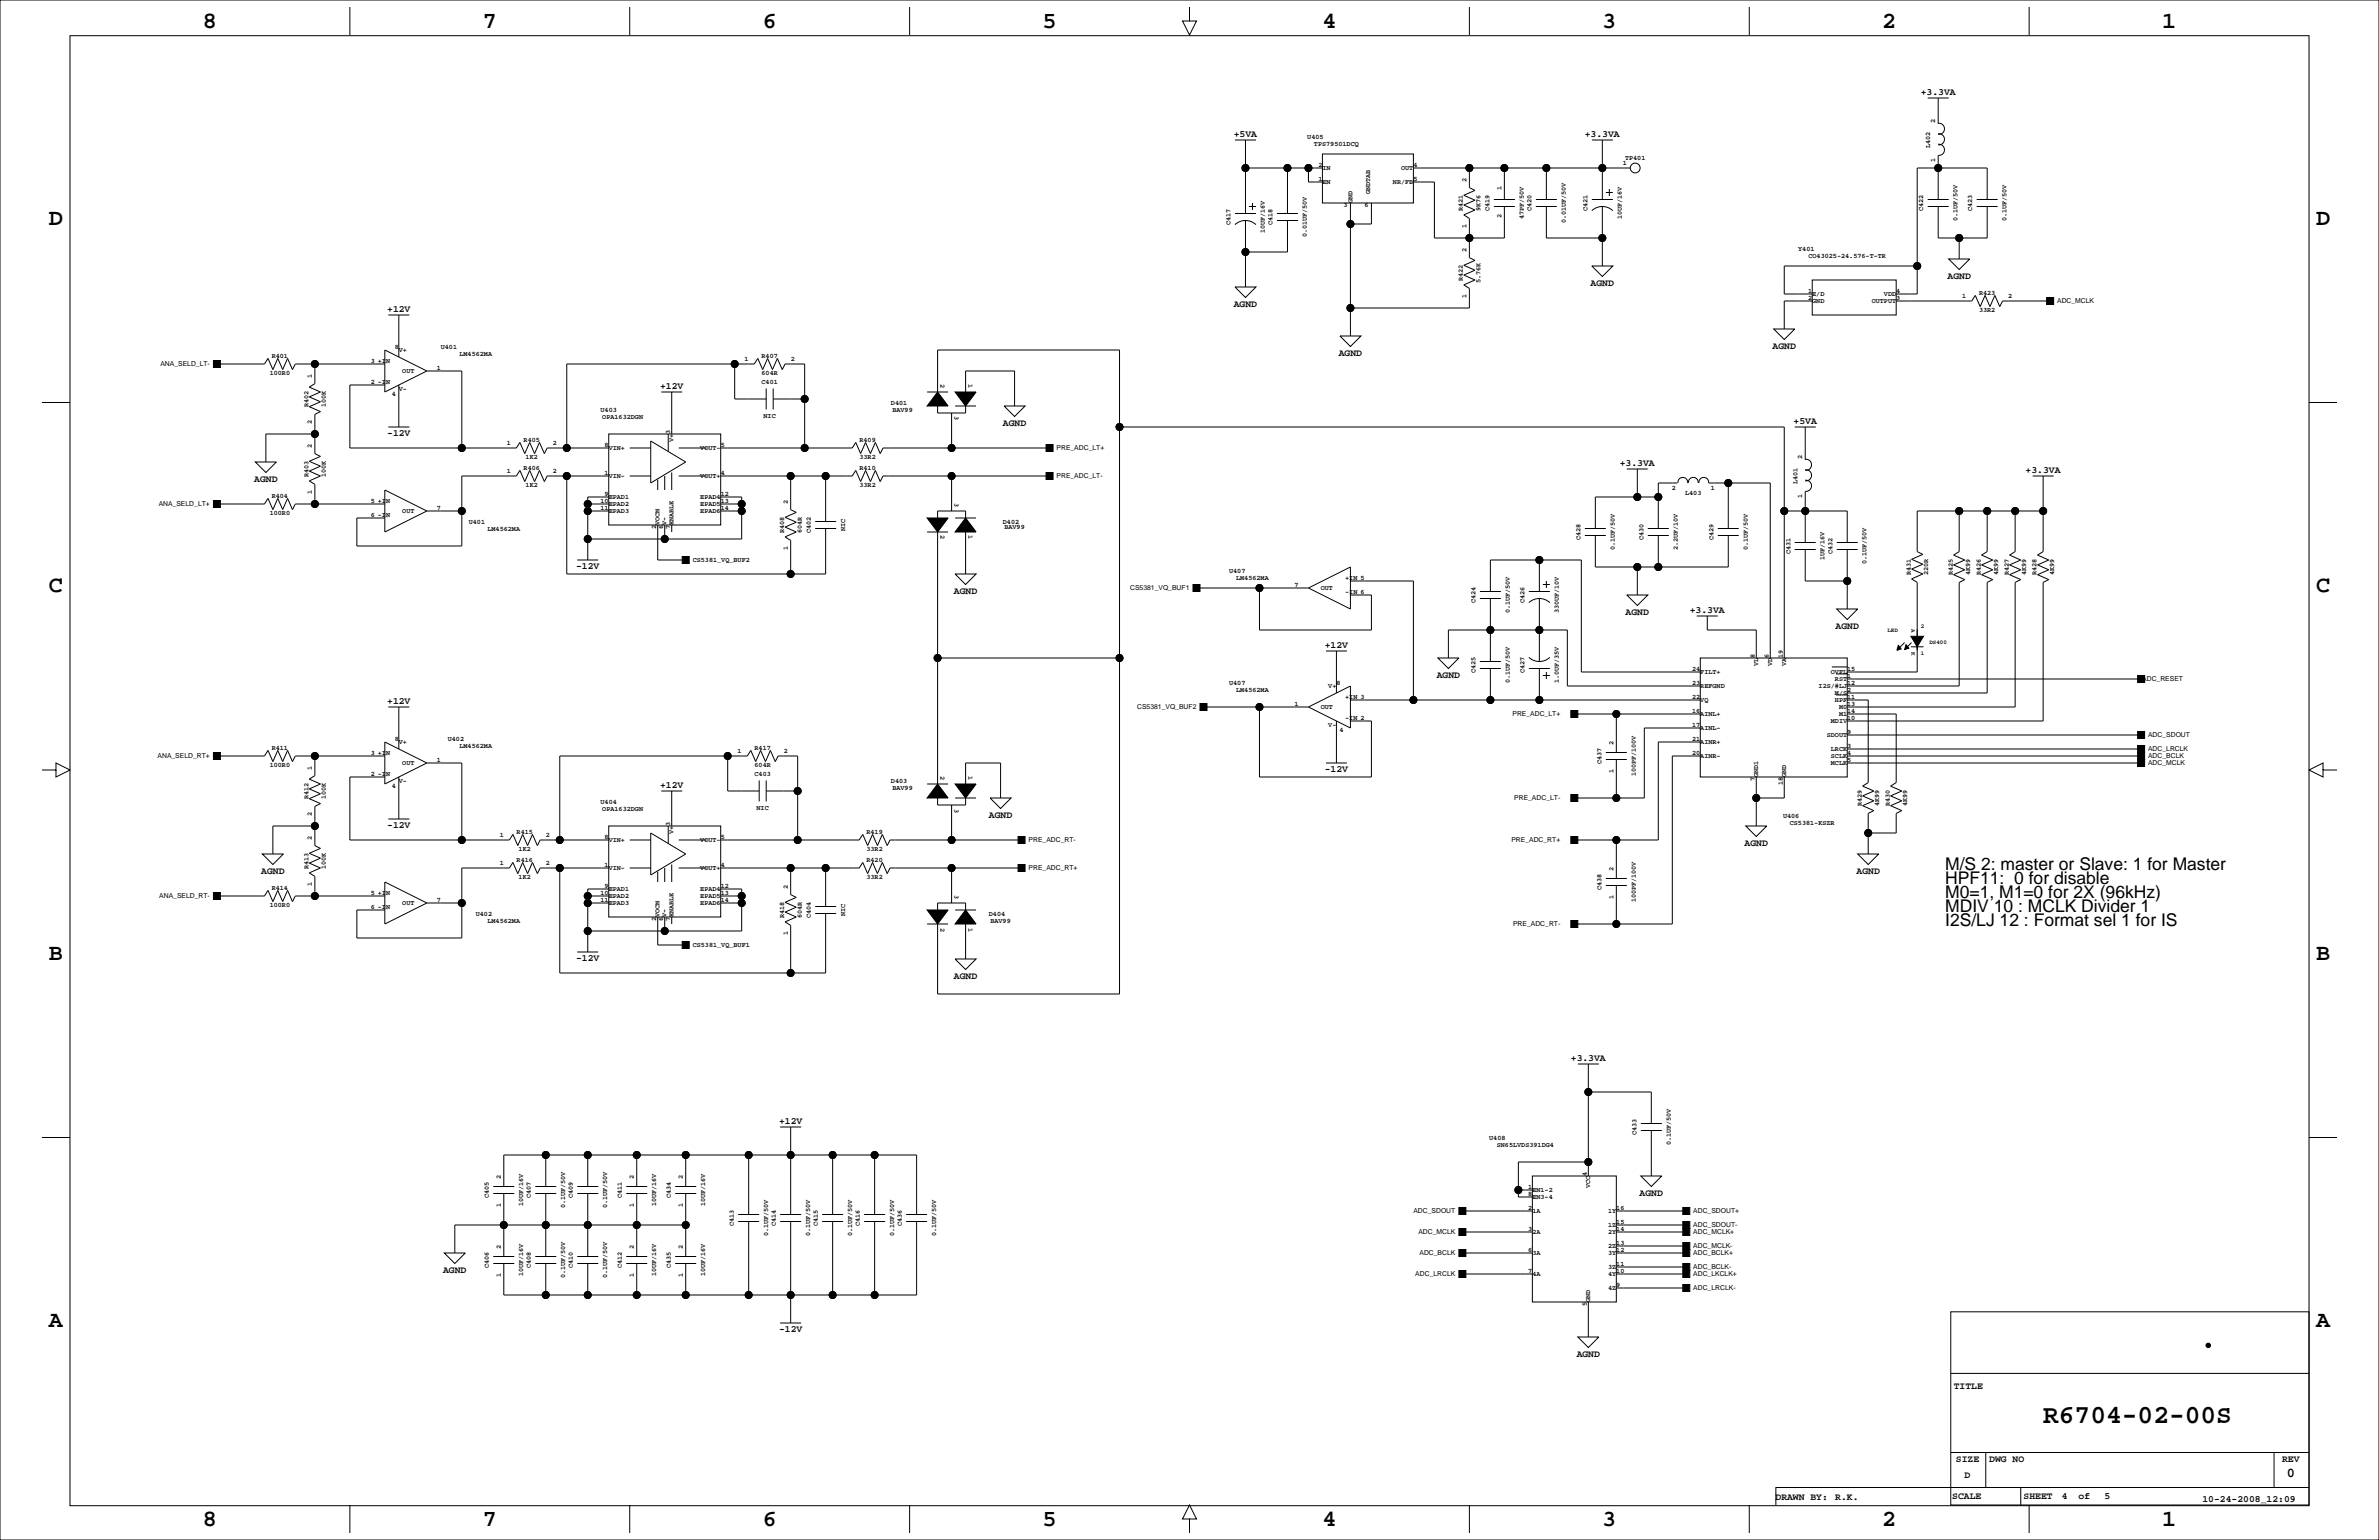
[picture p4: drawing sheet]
<svg xmlns="http://www.w3.org/2000/svg" width="864mm" height="559mm" viewBox="0 0 864 559" stroke-linecap="round" stroke-linejoin="round" font-family="sans-serif">
<defs><g id="words">
<text font-size="9.5" x="741.7" y="516.5">R6704-02-00S</text>
<g font-size="8.5">
<text x="73.7" y="10">8</text>
<text x="175.3" y="10">7</text>
<text x="276.9" y="10">6</text>
<text x="378.5" y="10">5</text>
<text x="480.1" y="10">4</text>
<text x="581.7" y="10">3</text>
<text x="683.3" y="10">2</text>
<text x="784.9" y="10">1</text>
<text x="17.8" y="81.6">D</text>
<text x="840.7" y="81.6">D</text>
<text x="17.8" y="215">C</text>
<text x="840.7" y="215">C</text>
<text x="17.8" y="348.3">B</text>
<text x="840.7" y="348.3">B</text>
<text x="17.8" y="481.7">A</text>
<text x="840.7" y="481.7">A</text>
<text x="73.7" y="553.8">8</text>
<text x="175.3" y="553.8">7</text>
<text x="276.9" y="553.8">6</text>
<text x="378.5" y="553.8">5</text>
<text x="480.1" y="553.8">4</text>
<text x="581.7" y="553.8">3</text>
<text x="683.3" y="553.8">2</text>
<text x="784.9" y="553.8">1</text>
</g>
<g font-size="6.3">
<text x="706.1" y="315.6">M/S 2: master or Slave: 1 for Master</text>
<text x="706.1" y="320.7">HPF11: 0 for disable</text>
<text x="706.1" y="325.8">M0=1, M1=0 for 2X (96kHz)</text>
<text x="706.1" y="335.9">I2S/LJ 12 : Format sel 1 for IS</text>
<text x="706.1" y="330.8">MDIV 10 : MCLK Divider 1</text>
</g>
<text font-size="4.9" x="830.1" y="536.1">0</text>
<g font-size="3.5">
<text x="697.2" y="34.5">+3.3VA</text>
<text x="447.9" y="49.8">+5VA</text>
<text x="575.3" y="49.8">+3.3VA</text>
<text x="707" y="101.1">AGND</text>
<text x="577.4" y="103.6">AGND</text>
<text x="140.5" y="113.3">+12V</text>
<text x="447.9" y="111.2">AGND</text>
<text x="486" y="129">AGND</text>
<text x="643.5" y="126.5">AGND</text>
<text x="239.6" y="141.2">+12V</text>
<text x="364.1" y="154.4">AGND</text>
<text x="651.1" y="153.9">+5VA</text>
<text x="140.5" y="158.2">-12V</text>
<text x="588" y="169.1">+3.3VA</text>
<text x="735.3" y="171.7">+3.3VA</text>
<text x="92.3" y="174.7">AGND</text>
<text x="209.1" y="206.5">-12V</text>
<text x="346.3" y="215.4">AGND</text>
<text x="590.1" y="223">AGND</text>
<text x="613.4" y="222.5">+3.3VA</text>
<text x="666.3" y="228.1">AGND</text>
<text x="480.9" y="235.2">+12V</text>
<text x="521.5" y="245.8">AGND</text>
<text x="140.5" y="255.5">+12V</text>
<text x="480.9" y="280.1">-12V</text>
<text x="239.6" y="286">+12V</text>
<text x="359" y="296.6">AGND</text>
<text x="140.5" y="300.5">-12V</text>
<text x="633.3" y="306.8">AGND</text>
<text x="94.8" y="317">AGND</text>
<text x="673.9" y="317">AGND</text>
<text x="209.1" y="348.7">-12V</text>
<text x="346.3" y="355.1">AGND</text>
<text x="570.2" y="385">+3.3VA</text>
<text x="282.8" y="407.9">+12V</text>
<text x="595.2" y="433.8">AGND</text>
<text x="160.9" y="461.7">AGND</text>
<text x="282.8" y="483.3">-12V</text>
<text x="572.3" y="492.2">AGND</text>
<text x="709.2" y="504.2">TITLE</text>
<text x="710" y="530.6">SIZE</text>
<text x="722.1" y="530.6">DWG NO</text>
<text x="828.4" y="530.6">REV</text>
<text x="713.2" y="536.2">D</text>
<text x="644.5" y="544.3">DRAWN BY:</text>
<text x="666.2" y="544.4">R.K.</text>
<text x="708.7" y="544">SCALE</text>
<text x="734.6" y="544">SHEET</text>
<text x="748.5" y="544">4</text>
<text x="754.5" y="544">of</text>
<text x="764" y="544">5</text>
<text x="799.5" y="544.9">10-24-2008_12:09</text>
</g>
<g font-size="2.5">
<text x="702.5" y="44.5" transform="rotate(-90 702.5 44.5)">2</text>
<text x="474.6" y="50.3">U405</text>
<text x="477" y="52.8">TPS79501DCQ</text>
<text x="700.7" y="53.8" transform="rotate(-90 700.7 53.8)">L402</text>
<text x="589.1" y="59.9">1</text>
<text x="589.9" y="58.1">TP401</text>
<text x="702.5" y="58.6" transform="rotate(-90 702.5 58.6)">1</text>
<text x="478.6" y="65.5">1</text>
<text x="478.6" y="60.5">2</text>
<text x="480.1" y="61.7">IN</text>
<text x="508.6" y="61.7">OUT</text>
<text x="513.1" y="65.5">5</text>
<text x="513.1" y="60.5">4</text>
<text x="480.1" y="66.7">EN</text>
<text x="497.3" y="70.5" transform="rotate(-90 497.3 70.5)">GNDTAB</text>
<text x="505.7" y="66.7">NR/FB</text>
<text x="532.3" y="66" transform="rotate(-90 532.3 66)">2</text>
<text x="545" y="69.1" transform="rotate(-90 545 69.1)">1</text>
<text x="487.7" y="75.3">3</text>
<text x="490.9" y="73.7" transform="rotate(-90 490.9 73.7)">GND</text>
<text x="495.3" y="75.3">6</text>
<text x="531" y="76.6" transform="rotate(-90 531 76.6)">R421</text>
<text x="537.4" y="76.6" transform="rotate(-90 537.4 76.6)">9K76</text>
<text x="540.7" y="76.6" transform="rotate(-90 540.7 76.6)">C419</text>
<text x="555.9" y="76.6" transform="rotate(-90 555.9 76.6)">C420</text>
<text x="576.3" y="76.6" transform="rotate(-90 576.3 76.6)">C421</text>
<text x="698.2" y="76.6" transform="rotate(-90 698.2 76.6)">C422</text>
<text x="716" y="76.6" transform="rotate(-90 716 76.6)">C423</text>
<text x="446.7" y="81.7" transform="rotate(-90 446.7 81.7)">C417</text>
<text x="462" y="81.7" transform="rotate(-90 462 81.7)">C418</text>
<text x="532.3" y="82.8" transform="rotate(-90 532.3 82.8)">1</text>
<text x="545" y="79.2" transform="rotate(-90 545 79.2)">2</text>
<text x="553.1" y="79.6" transform="rotate(-90 553.1 79.6)">47PF/50V</text>
<text x="568.4" y="81.1" transform="rotate(-90 568.4 81.1)">0.01UF/50V</text>
<text x="588.7" y="79.6" transform="rotate(-90 588.7 79.6)">10UF/16V</text>
<text x="710.6" y="80.3" transform="rotate(-90 710.6 80.3)">0.1UF/50V</text>
<text x="728.4" y="80.3" transform="rotate(-90 728.4 80.3)">0.1UF/50V</text>
<text x="459.2" y="84.7" transform="rotate(-90 459.2 84.7)">10UF/16V</text>
<text x="474.4" y="86.1" transform="rotate(-90 474.4 86.1)">0.01UF/50V</text>
<text x="532.3" y="91.4" transform="rotate(-90 532.3 91.4)">2</text>
<text x="652.8" y="90.9">Y401</text>
<text x="656.5" y="93.5">CO43025-24.576-T-TR</text>
<text x="531" y="102" transform="rotate(-90 531 102)">R422</text>
<text x="537.4" y="102.8" transform="rotate(-90 537.4 102.8)">5.76K</text>
<text x="656.4" y="106.2">1</text>
<text x="657.9" y="107.4">E/D</text>
<text x="683.9" y="107.4">VDD</text>
<text x="688.3" y="106.2">4</text>
<text x="718.4" y="106.9">R423</text>
<text x="532.3" y="108.2" transform="rotate(-90 532.3 108.2)">1</text>
<text x="656.4" y="108.7">2</text>
<text x="657.9" y="109.9">GND</text>
<text x="679.5" y="109.9">OUTPUT</text>
<text x="688.3" y="108.7">3</text>
<text x="712.3" y="108.1">1</text>
<text x="718.4" y="113.2">33R2</text>
<text x="729" y="108.1">2</text>
<text x="746.8" y="110.1">ADC_MCLK</text>
<text x="98.6" y="129.7">R401</text>
<text x="134.6" y="131.6">3 +IN</text>
<text x="143.3" y="126.5">8</text>
<text x="144.8" y="127.8">V+</text>
<text x="160" y="126.5">U401</text>
<text x="166.8" y="129">LM4562MA</text>
<text x="270.3" y="131">1</text>
<text x="276.4" y="129.7">R407</text>
<text x="287" y="131">2</text>
<text x="58.2" y="133">ANA_SELD_LT-</text>
<text x="97.9" y="136.1">100R0</text>
<text x="113.2" y="137.2" transform="rotate(-90 113.2 137.2)">1</text>
<text x="146" y="135.4">OUT</text>
<text x="158.5" y="134.1">1</text>
<text x="276.4" y="136.1">604R</text>
<text x="134.6" y="139.2">2 -IN</text>
<text x="142.2" y="143.9">4</text>
<text x="144.8" y="141.7">V-</text>
<text x="276.4" y="139.4">C401</text>
<text x="341.4" y="139.5" transform="rotate(90 341.4 139.5)">2</text>
<text x="351.6" y="139.5" transform="rotate(90 351.6 139.5)">1</text>
<text x="111.9" y="147.7" transform="rotate(-90 111.9 147.7)">R402</text>
<text x="118.3" y="147.7" transform="rotate(-90 118.3 147.7)">100K</text>
<text x="218" y="149.4">U403</text>
<text x="323.4" y="147">D401</text>
<text x="324" y="149.4">BAV99</text>
<text x="113.2" y="153.9" transform="rotate(-90 113.2 153.9)">2</text>
<text x="218.7" y="151.9">OPA1632DGN</text>
<text x="277.2" y="151.8">NIC</text>
<text x="346.5" y="151.1" transform="rotate(90 346.5 151.1)">3</text>
<text x="183.9" y="161.5">1</text>
<text x="190.1" y="160.2">R405</text>
<text x="200.7" y="161.5">2</text>
<text x="243.3" y="157.5" transform="rotate(-90 243.3 157.5)">3</text>
<text x="244.5" y="160.4" transform="rotate(-90 244.5 160.4)">V+</text>
<text x="312" y="160.2">R409</text>
<text x="113.2" y="162.6" transform="rotate(-90 113.2 162.6)">2</text>
<text x="190.8" y="166.6">1K2</text>
<text x="219.5" y="162.1">8</text>
<text x="221" y="163.3">VIN+</text>
<text x="254.2" y="163.3">VOUT-</text>
<text x="261.6" y="162.1">5</text>
<text x="312" y="166.6">33R2</text>
<text x="383.5" y="163.4">PRE_ADC_LT+</text>
<text x="654.2" y="166.4" transform="rotate(-90 654.2 166.4)">2</text>
<text x="111.9" y="173.1" transform="rotate(-90 111.9 173.1)">R403</text>
<text x="118.3" y="173.1" transform="rotate(-90 118.3 173.1)">100K</text>
<text x="183.9" y="171.6">1</text>
<text x="190.1" y="170.4">R406</text>
<text x="200.7" y="171.6">2</text>
<text x="219.5" y="172.2">1</text>
<text x="221" y="173.4">VIN-</text>
<text x="254.2" y="173.4">VOUT+</text>
<text x="261.6" y="172.2">4</text>
<text x="312" y="170.4">R410</text>
<text x="383.5" y="173.6">PRE_ADC_LT-</text>
<text x="113.2" y="179.3" transform="rotate(-90 113.2 179.3)">1</text>
<text x="190.8" y="176.7">1K2</text>
<text x="219.5" y="179.8">9</text>
<text x="261.6" y="179.8">12</text>
<text x="312" y="176.7">33R2</text>
<text x="606.8" y="177.7">2</text>
<text x="611.7" y="179.5">L403</text>
<text x="621" y="177.7">1</text>
<text x="652.5" y="175.7" transform="rotate(-90 652.5 175.7)">L401</text>
<text x="57.6" y="183.8">ANA_SELD_LT+</text>
<text x="98.6" y="180.5">R404</text>
<text x="134.6" y="182.4">5 +IN</text>
<text x="158.5" y="184.9">7</text>
<text x="218" y="184.9">11</text>
<text x="218" y="182.4">10</text>
<text x="221" y="183.6">EPAD2</text>
<text x="221" y="181">EPAD1</text>
<text x="254.2" y="183.6">EPAD5</text>
<text x="254.2" y="181">EPAD4</text>
<text x="261.6" y="184.9">14</text>
<text x="261.6" y="182.4">13</text>
<text x="285.9" y="182.9" transform="rotate(-90 285.9 182.9)">2</text>
<text x="346.5" y="182.7" transform="rotate(90 346.5 182.7)">3</text>
<text x="654.2" y="180.6" transform="rotate(-90 654.2 180.6)">1</text>
<text x="97.9" y="186.9">100R0</text>
<text x="134.6" y="187.5">6 -IN</text>
<text x="146" y="186.2">OUT</text>
<text x="170.2" y="190">U401</text>
<text x="221" y="186.1">EPAD3</text>
<text x="238.3" y="192" transform="rotate(-90 238.3 192)">2</text>
<text x="239.5" y="190.5" transform="rotate(-90 239.5 190.5)">VOCM</text>
<text x="240.8" y="192" transform="rotate(-90 240.8 192)">6</text>
<text x="242" y="190.5" transform="rotate(-90 242 190.5)">V-</text>
<text x="243.3" y="192" transform="rotate(-90 243.3 192)">7</text>
<text x="244.5" y="190.5" transform="rotate(-90 244.5 190.5)">ENABLE</text>
<text x="254.2" y="186.1">EPAD6</text>
<text x="364.1" y="190.2">D402</text>
<text x="177" y="192.5">LM4562MA</text>
<text x="284.7" y="193.5" transform="rotate(-90 284.7 193.5)">R408</text>
<text x="291" y="193.5" transform="rotate(-90 291 193.5)">604R</text>
<text x="294.3" y="193.5" transform="rotate(-90 294.3 193.5)">C402</text>
<text x="306.8" y="192.7" transform="rotate(-90 306.8 192.7)">NIC</text>
<text x="341.4" y="194.3" transform="rotate(90 341.4 194.3)">2</text>
<text x="351.6" y="194.3" transform="rotate(90 351.6 194.3)">1</text>
<text x="364.6" y="192.1">BAV99</text>
<text x="573.7" y="196" transform="rotate(-90 573.7 196)">C428</text>
<text x="596.6" y="196" transform="rotate(-90 596.6 196)">C430</text>
<text x="622" y="196" transform="rotate(-90 622 196)">C429</text>
<text x="251.5" y="203.9">CS5381_VQ_BUF2</text>
<text x="285.9" y="199.6" transform="rotate(-90 285.9 199.6)">1</text>
<text x="586.2" y="199.7" transform="rotate(-90 586.2 199.7)">0.1UF/50V</text>
<text x="609" y="199.7" transform="rotate(-90 609 199.7)">2.2UF/10V</text>
<text x="634.4" y="199.7" transform="rotate(-90 634.4 199.7)">0.1UF/50V</text>
<text x="649.9" y="201.1" transform="rotate(-90 649.9 201.1)">C431</text>
<text x="662.4" y="203.3" transform="rotate(-90 662.4 203.3)">1UF/16V</text>
<text x="665.2" y="201.1" transform="rotate(-90 665.2 201.1)">C432</text>
<text x="446.2" y="207.8">U407</text>
<text x="677.6" y="204.8" transform="rotate(-90 677.6 204.8)">0.1UF/50V</text>
<text x="693.6" y="208.7" transform="rotate(-90 693.6 208.7)">R431</text>
<text x="700" y="208.7" transform="rotate(-90 700 208.7)">220R</text>
<text x="708.8" y="208.7" transform="rotate(-90 708.8 208.7)">R425</text>
<text x="715.2" y="208.7" transform="rotate(-90 715.2 208.7)">4K99</text>
<text x="719" y="208.7" transform="rotate(-90 719 208.7)">R426</text>
<text x="725.4" y="208.7" transform="rotate(-90 725.4 208.7)">4K99</text>
<text x="729.2" y="208.7" transform="rotate(-90 729.2 208.7)">R427</text>
<text x="735.5" y="208.7" transform="rotate(-90 735.5 208.7)">4K99</text>
<text x="739.3" y="208.7" transform="rotate(-90 739.3 208.7)">R428</text>
<text x="745.7" y="208.7" transform="rotate(-90 745.7 208.7)">4K99</text>
<text x="410.3" y="214.2">CS5381_VQ_BUF1</text>
<text x="448.7" y="210.3">LM4562MA</text>
<text x="469.9" y="212.9">7</text>
<text x="479.4" y="214.1">OUT</text>
<text x="488.3" y="210.3">+IN 5</text>
<text x="488.3" y="215.4">-IN 6</text>
<text x="535.6" y="218.9" transform="rotate(-90 535.6 218.9)">C424</text>
<text x="553.4" y="218.9" transform="rotate(-90 553.4 218.9)">C426</text>
<text x="548.1" y="222.6" transform="rotate(-90 548.1 222.6)">0.1UF/50V</text>
<text x="565.8" y="222.6" transform="rotate(-90 565.8 222.6)">330UF/10V</text>
<text x="637" y="238.8" transform="rotate(-90 637 238.8)">8</text>
<text x="642.1" y="238.8" transform="rotate(-90 642.1 238.8)">6</text>
<text x="647.2" y="238.8" transform="rotate(-90 647.2 238.8)">19</text>
<text x="535.6" y="244.3" transform="rotate(-90 535.6 244.3)">C425</text>
<text x="553.4" y="244.3" transform="rotate(-90 553.4 244.3)">C427</text>
<text x="614.3" y="243.3">24</text>
<text x="617.2" y="244.5">FILT+</text>
<text x="638.2" y="241.7" transform="rotate(-90 638.2 241.7)">VL</text>
<text x="643.3" y="241.7" transform="rotate(-90 643.3 241.7)">VD</text>
<text x="648.4" y="241.7" transform="rotate(-90 648.4 241.7)">VA</text>
<text x="664.6" y="244.5">OVFL</text>
<text x="670.6" y="245.9">1</text>
<text x="670.6" y="243.3">15</text>
<text x="446.2" y="248.4">U407</text>
<text x="448.7" y="251">LM4562MA</text>
<text x="482.2" y="249.7">V+</text>
<text x="485.1" y="248.4">8</text>
<text x="548.1" y="248" transform="rotate(-90 548.1 248)">0.1UF/50V</text>
<text x="565.8" y="248" transform="rotate(-90 565.8 248)">1.0UF/35V</text>
<text x="614.3" y="248.4">23</text>
<text x="617.2" y="249.6">REFGND</text>
<text x="660.2" y="249.6">I2S/#LJ</text>
<text x="666.1" y="247.1">RST</text>
<text x="670.6" y="251">2</text>
<text x="670.6" y="248.4">12</text>
<text x="777.7" y="247.3">ADC_RESET</text>
<text x="412.8" y="257.4">CS5381_VQ_BUF2</text>
<text x="469.9" y="256">1</text>
<text x="479.4" y="257.3">OUT</text>
<text x="488.3" y="253.5">+IN 3</text>
<text x="614.3" y="253.5">22</text>
<text x="617.2" y="254.7">VQ</text>
<text x="666.1" y="254.7">HPF</text>
<text x="666.1" y="252.2">M/S</text>
<text x="667.6" y="257.2">M0</text>
<text x="670.6" y="256">13</text>
<text x="670.6" y="253.5">11</text>
<text x="482.2" y="263.7">V-</text>
<text x="488.3" y="261.1">-IN 2</text>
<text x="549.1" y="260">PRE_ADC_LT+</text>
<text x="614.3" y="263.7">17</text>
<text x="614.3" y="258.6">16</text>
<text x="617.2" y="259.8">AINL+</text>
<text x="664.6" y="262.3">MDIV</text>
<text x="667.6" y="259.8">M1</text>
<text x="670.6" y="261.1">10</text>
<text x="670.6" y="258.6">14</text>
<text x="143.3" y="268.7">8</text>
<text x="162.6" y="268.7">U402</text>
<text x="486.2" y="265.8">4</text>
<text x="614.3" y="268.7">21</text>
<text x="617.2" y="269.9">AINR+</text>
<text x="617.2" y="264.9">AINL-</text>
<text x="663.2" y="267.4">SDOUT</text>
<text x="670.6" y="266.2">9</text>
<text x="779.8" y="267.6">ADC_SDOUT</text>
<text x="57.2" y="275.2">ANA_SELD_RT+</text>
<text x="98.6" y="272">R411</text>
<text x="134.6" y="273.8">3 +IN</text>
<text x="144.8" y="270">V+</text>
<text x="166.8" y="271.3">LM4562MA</text>
<text x="267.8" y="273.2">1</text>
<text x="273.9" y="272">R417</text>
<text x="284.5" y="273.2">2</text>
<text x="585.7" y="270.3" transform="rotate(-90 585.7 270.3)">2</text>
<text x="614.3" y="273.8">20</text>
<text x="617.2" y="275">AINR-</text>
<text x="664.6" y="275">SCLK</text>
<text x="664.6" y="272.5">LRCK</text>
<text x="670.6" y="273.8">4</text>
<text x="670.6" y="271.3">3</text>
<text x="779.8" y="272.7">ADC_LRCLK</text>
<text x="779.8" y="275.2">ADC_BCLK</text>
<text x="97.9" y="278.3">100R0</text>
<text x="113.2" y="279.4" transform="rotate(-90 113.2 279.4)">1</text>
<text x="134.6" y="281.4">2 -IN</text>
<text x="146" y="277.6">OUT</text>
<text x="158.5" y="276.4">1</text>
<text x="273.9" y="281.6">C403</text>
<text x="273.9" y="278.3">604R</text>
<text x="341.4" y="281.7" transform="rotate(90 341.4 281.7)">2</text>
<text x="351.6" y="281.7" transform="rotate(90 351.6 281.7)">1</text>
<text x="581.3" y="277.3" transform="rotate(-90 581.3 277.3)">C437</text>
<text x="585.7" y="280.4" transform="rotate(-90 585.7 280.4)">1</text>
<text x="593.8" y="281.7" transform="rotate(-90 593.8 281.7)">100PF/100V</text>
<text x="638.2" y="281.9" transform="rotate(-90 638.2 281.9)">GND1</text>
<text x="648.4" y="281.9" transform="rotate(-90 648.4 281.9)">GND</text>
<text x="664.6" y="277.6">MCLK</text>
<text x="670.6" y="276.4">5</text>
<text x="779.8" y="277.7">ADC_MCLK</text>
<text x="142.2" y="286.1">4</text>
<text x="144.8" y="284">V-</text>
<text x="323.4" y="284.2">D403</text>
<text x="324" y="286.5">BAV99</text>
<text x="637" y="283.4" transform="rotate(-90 637 283.4)">7</text>
<text x="647.2" y="284.9" transform="rotate(-90 647.2 284.9)">18</text>
<text x="111.9" y="290" transform="rotate(-90 111.9 290)">R412</text>
<text x="118.3" y="290" transform="rotate(-90 118.3 290)">100K</text>
<text x="218" y="291.6">U404</text>
<text x="346.5" y="293.4" transform="rotate(90 346.5 293.4)">3</text>
<text x="549.7" y="290.4">PRE_ADC_LT-</text>
<text x="675.8" y="292.5" transform="rotate(-90 675.8 292.5)">R429</text>
<text x="682.2" y="292.5" transform="rotate(-90 682.2 292.5)">4K99</text>
<text x="686" y="292.5" transform="rotate(-90 686 292.5)">R430</text>
<text x="692.3" y="292.5" transform="rotate(-90 692.3 292.5)">4K99</text>
<text x="113.2" y="296.1" transform="rotate(-90 113.2 296.1)">2</text>
<text x="218.7" y="294.1">OPA1632DGN</text>
<text x="243.3" y="299.7" transform="rotate(-90 243.3 299.7)">3</text>
<text x="274.6" y="294.1">NIC</text>
<text x="647.3" y="296.7">U406</text>
<text x="649.7" y="299.2">CS5381-KSZR</text>
<text x="113.2" y="304.8" transform="rotate(-90 113.2 304.8)">2</text>
<text x="181.4" y="303.7">1</text>
<text x="187.5" y="302.4">R415</text>
<text x="198.1" y="303.7">2</text>
<text x="219.5" y="304.3">8</text>
<text x="221" y="305.5">VIN+</text>
<text x="244.5" y="302.7" transform="rotate(-90 244.5 302.7)">V+</text>
<text x="254.2" y="305.5">VOUT-</text>
<text x="261.6" y="304.3">5</text>
<text x="314.5" y="302.4">R419</text>
<text x="373.4" y="305.7">PRE_ADC_RT-</text>
<text x="548.6" y="305.7">PRE_ADC_RT+</text>
<text x="188.3" y="308.8">1K2</text>
<text x="314.5" y="308.8">33R2</text>
<text x="111.9" y="315.4" transform="rotate(-90 111.9 315.4)">R413</text>
<text x="118.3" y="315.4" transform="rotate(-90 118.3 315.4)">100K</text>
<text x="181.4" y="313.9">1</text>
<text x="187.5" y="312.6">R416</text>
<text x="198.1" y="313.9">2</text>
<text x="219.5" y="314.5">1</text>
<text x="221" y="315.7">VIN-</text>
<text x="254.2" y="315.7">VOUT+</text>
<text x="261.6" y="314.5">4</text>
<text x="314.5" y="312.6">R420</text>
<text x="373.4" y="315.8">PRE_ADC_RT+</text>
<text x="585.7" y="316" transform="rotate(-90 585.7 316)">2</text>
<text x="98.6" y="322.8">R414</text>
<text x="113.2" y="321.5" transform="rotate(-90 113.2 321.5)">1</text>
<text x="188.3" y="319">1K2</text>
<text x="219.5" y="322.1">9</text>
<text x="221" y="323.3">EPAD1</text>
<text x="254.2" y="323.3">EPAD4</text>
<text x="261.6" y="322.1">12</text>
<text x="285.9" y="322.6" transform="rotate(-90 285.9 322.6)">2</text>
<text x="314.5" y="319">33R2</text>
<text x="581.3" y="323" transform="rotate(-90 581.3 323)">C438</text>
<text x="57.8" y="326">ANA_SELD_RT-</text>
<text x="97.9" y="329.1">100R0</text>
<text x="134.6" y="324.6">5 +IN</text>
<text x="134.6" y="329.7">6 -IN</text>
<text x="146" y="328.4">OUT</text>
<text x="158.5" y="327.2">7</text>
<text x="218" y="327.2">11</text>
<text x="218" y="324.6">10</text>
<text x="221" y="328.4">EPAD3</text>
<text x="221" y="325.8">EPAD2</text>
<text x="254.2" y="328.4">EPAD6</text>
<text x="254.2" y="325.8">EPAD5</text>
<text x="261.6" y="327.2">14</text>
<text x="261.6" y="324.6">13</text>
<text x="346.5" y="324.9" transform="rotate(90 346.5 324.9)">3</text>
<text x="585.7" y="326.1" transform="rotate(-90 585.7 326.1)">1</text>
<text x="593.8" y="327.4" transform="rotate(-90 593.8 327.4)">100PF/100V</text>
<text x="172.7" y="332.2">U402</text>
<text x="177" y="334.8">LM4562MA</text>
<text x="238.3" y="334.2" transform="rotate(-90 238.3 334.2)">2</text>
<text x="239.5" y="332.7" transform="rotate(-90 239.5 332.7)">VOCM</text>
<text x="240.8" y="334.2" transform="rotate(-90 240.8 334.2)">6</text>
<text x="242" y="332.7" transform="rotate(-90 242 332.7)">V-</text>
<text x="243.3" y="334.2" transform="rotate(-90 243.3 334.2)">7</text>
<text x="244.5" y="332.7" transform="rotate(-90 244.5 332.7)">ENABLE</text>
<text x="284.7" y="333.2" transform="rotate(-90 284.7 333.2)">R418</text>
<text x="291" y="333.2" transform="rotate(-90 291 333.2)">604R</text>
<text x="294.3" y="333.2" transform="rotate(-90 294.3 333.2)">C404</text>
<text x="306.8" y="332.4" transform="rotate(-90 306.8 332.4)">NIC</text>
<text x="359" y="332.4">D404</text>
<text x="359.5" y="334.8">BAV99</text>
<text x="285.9" y="339.3" transform="rotate(-90 285.9 339.3)">1</text>
<text x="341.4" y="336.5" transform="rotate(90 341.4 336.5)">2</text>
<text x="351.6" y="336.5" transform="rotate(90 351.6 336.5)">1</text>
<text x="549.3" y="336.2">PRE_ADC_RT-</text>
<text x="251.5" y="343.6">CS5381_VQ_BUF1</text>
<text x="540.6" y="413.5">U408</text>
<text x="594" y="411.9" transform="rotate(-90 594 411.9)">C433</text>
<text x="543.3" y="416.1">SN65LVDS391DG4</text>
<text x="606.5" y="415.6" transform="rotate(-90 606.5 415.6)">0.1UF/50V</text>
<text x="181.8" y="427.7" transform="rotate(-90 181.8 427.7)">2</text>
<text x="230.1" y="427.7" transform="rotate(-90 230.1 427.7)">2</text>
<text x="247.8" y="427.7" transform="rotate(-90 247.8 427.7)">2</text>
<text x="554.8" y="431.3">1</text>
<text x="576.1" y="426.7" transform="rotate(-90 576.1 426.7)">4</text>
<text x="577.3" y="431.2" transform="rotate(-90 577.3 431.2)">VCC</text>
<text x="177.5" y="434.8" transform="rotate(-90 177.5 434.8)">C405</text>
<text x="181.8" y="437.9" transform="rotate(-90 181.8 437.9)">1</text>
<text x="189.9" y="437.7" transform="rotate(-90 189.9 437.7)">10UF/16V</text>
<text x="192.7" y="434.8" transform="rotate(-90 192.7 434.8)">C407</text>
<text x="208" y="434.8" transform="rotate(-90 208 434.8)">C409</text>
<text x="225.7" y="434.8" transform="rotate(-90 225.7 434.8)">C411</text>
<text x="230.1" y="437.9" transform="rotate(-90 230.1 437.9)">1</text>
<text x="238.2" y="437.7" transform="rotate(-90 238.2 437.7)">10UF/16V</text>
<text x="243.5" y="434.8" transform="rotate(-90 243.5 434.8)">C434</text>
<text x="247.8" y="437.9" transform="rotate(-90 247.8 437.9)">1</text>
<text x="256" y="437.7" transform="rotate(-90 256 437.7)">10UF/16V</text>
<text x="554.8" y="433.8">8</text>
<text x="556.3" y="435">EN3-4</text>
<text x="556.3" y="432.5">EN1-2</text>
<text x="205.2" y="438.5" transform="rotate(-90 205.2 438.5)">0.1UF/50V</text>
<text x="220.4" y="438.5" transform="rotate(-90 220.4 438.5)">0.1UF/50V</text>
<text x="513.1" y="440.3">ADC_SDOUT</text>
<text x="554.8" y="438.9">2</text>
<text x="556.3" y="440.1">1A</text>
<text x="583.8" y="440.1">1Y</text>
<text x="586.7" y="444">15</text>
<text x="586.7" y="438.9">16</text>
<text x="614.7" y="440.3">ADC_SDOUT+</text>
<text x="266.4" y="444.9" transform="rotate(-90 266.4 444.9)">C413</text>
<text x="278.8" y="448.6" transform="rotate(-90 278.8 448.6)">0.1UF/50V</text>
<text x="281.6" y="444.9" transform="rotate(-90 281.6 444.9)">C414</text>
<text x="294.1" y="448.6" transform="rotate(-90 294.1 448.6)">0.1UF/50V</text>
<text x="296.9" y="444.9" transform="rotate(-90 296.9 444.9)">C415</text>
<text x="309.3" y="448.6" transform="rotate(-90 309.3 448.6)">0.1UF/50V</text>
<text x="312.1" y="444.9" transform="rotate(-90 312.1 444.9)">C416</text>
<text x="324.5" y="448.6" transform="rotate(-90 324.5 448.6)">0.1UF/50V</text>
<text x="327.3" y="444.9" transform="rotate(-90 327.3 444.9)">C436</text>
<text x="339.8" y="448.6" transform="rotate(-90 339.8 448.6)">0.1UF/50V</text>
<text x="514.9" y="447.9">ADC_MCLK</text>
<text x="554.8" y="446.5">3</text>
<text x="556.3" y="447.7">2A</text>
<text x="583.8" y="447.7">2Y</text>
<text x="583.8" y="445.2">1Z</text>
<text x="586.7" y="446.5">14</text>
<text x="614.7" y="447.9">ADC_MCLK+</text>
<text x="614.7" y="445.4">ADC_SDOUT-</text>
<text x="181.8" y="453.1" transform="rotate(-90 181.8 453.1)">2</text>
<text x="230.1" y="453.1" transform="rotate(-90 230.1 453.1)">2</text>
<text x="247.8" y="453.1" transform="rotate(-90 247.8 453.1)">2</text>
<text x="515.3" y="455.5">ADC_BCLK</text>
<text x="554.8" y="454.2">6</text>
<text x="556.3" y="455.4">3A</text>
<text x="583.8" y="455.4">3Y</text>
<text x="583.8" y="452.8">2Z</text>
<text x="586.7" y="454.2">12</text>
<text x="586.7" y="451.6">13</text>
<text x="614.7" y="455.5">ADC_BCLK+</text>
<text x="614.7" y="453">ADC_MCLK-</text>
<text x="177.5" y="460.2" transform="rotate(-90 177.5 460.2)">C406</text>
<text x="192.7" y="460.2" transform="rotate(-90 192.7 460.2)">C408</text>
<text x="208" y="460.2" transform="rotate(-90 208 460.2)">C410</text>
<text x="225.7" y="460.2" transform="rotate(-90 225.7 460.2)">C412</text>
<text x="243.5" y="460.2" transform="rotate(-90 243.5 460.2)">C435</text>
<text x="554.8" y="461.8">7</text>
<text x="583.8" y="460.4">3Z</text>
<text x="586.7" y="461.8">10</text>
<text x="586.7" y="459.2">11</text>
<text x="614.7" y="460.6">ADC_BCLK-</text>
<text x="181.8" y="463.3" transform="rotate(-90 181.8 463.3)">1</text>
<text x="189.9" y="463.1" transform="rotate(-90 189.9 463.1)">10UF/16V</text>
<text x="205.2" y="463.9" transform="rotate(-90 205.2 463.9)">0.1UF/50V</text>
<text x="220.4" y="463.9" transform="rotate(-90 220.4 463.9)">0.1UF/50V</text>
<text x="230.1" y="463.3" transform="rotate(-90 230.1 463.3)">1</text>
<text x="238.2" y="463.1" transform="rotate(-90 238.2 463.1)">10UF/16V</text>
<text x="247.8" y="463.3" transform="rotate(-90 247.8 463.3)">1</text>
<text x="256" y="463.1" transform="rotate(-90 256 463.1)">10UF/16V</text>
<text x="513.8" y="463.2">ADC_LRCLK</text>
<text x="556.3" y="463">4A</text>
<text x="583.8" y="463">4Y</text>
<text x="586.7" y="466.9">9</text>
<text x="614.7" y="463.2">ADC_LKCLK+</text>
<text x="576.1" y="473.9" transform="rotate(-90 576.1 473.9)">5</text>
<text x="577.3" y="472.4" transform="rotate(-90 577.3 472.4)">GND</text>
<text x="583.8" y="468.1">4Z</text>
<text x="614.7" y="468.2">ADC_LRCLK-</text>
</g>
<g font-size="2.1">
<text x="697.2" y="227.9">2</text>
<text x="685.2" y="229.4">LED</text>
<text x="693.8" y="228.3" transform="rotate(90 693.8 228.3)">A</text>
<text x="700.4" y="233.8">DS400</text>
<text x="693.8" y="236.5" transform="rotate(90 693.8 236.5)">K</text>
<text x="697.2" y="237.6">1</text>
</g>
</g></defs>
<g fill="none" stroke="#000" stroke-width=".36">
<path d="M0 0h863.6v558.8h-863.6zM25.4 13h812.8v533.4h-812.8zM127 2.5v10.2M228.6 2.5v10.2M330.2 2.5v10.2M431.8 2.5v5.1h2.5l-2.5 5.1-2.5-5.1h2.5M533.4 2.5v10.2M635 2.5v10.2M736.6 2.5v10.2M699.8 35.6h7.6M703.6 35.6v9.4M448.3 50.8h7.6"/>
<path d="M452.1 50.8v26.7M480.1 55.9h33v17.8h-33zM577.8 50.8h7.7M581.7 50.8v21.6M703.6 52.3a2.03 2.03 0 0 1 2.3 2 2.03 2.03 0 0 1-2.3 2.1v16M703.6 44.7a2.03 2.03 0 0 1 2.3 2 2.03 2.03 0 0 1-2.3 2.1M703.6 48.5a2.03 2.03 0 0 1 2.3 2 2.03 2.03 0 0 1-2.3 2.1M448.3 77.5h7.6M452.1 61h28M453.4 74.9h2.5M454.7 73.7v2.5M463.5 77.5h7.7"/>
<path d="M467.4 61v16.5M475 61v5h5.1M490.2 73.7v48.2M497.8 73.7v7.6h-7.6M513.1 61h78.7M513.1 66h7.6v20.4h25.4v-11.5M533.4 61v7.1l2 1-4 1.8 4 1.7-4 1.8 4 1.8-4 1.8 2 1.2v14.3l2 1-4 1.8 4 1.7-4 1.8 4 1.8-4 1.8 2 1.2v7.2h-43.2M542.3 72.4h7.6M542.3 74.9h7.6M546.1 61v11.4M557.5 72.4h7.6M557.5 74.9h7.6"/>
<path d="M561.3 74.9v11.5h20.4M561.3 61v11.4M577.8 76.4a5.6 5.6 0 0 1 7.7 0M577.8 72.4h7.7M581.7 74.9v21.6M582.9 69.9h2.6M584.2 68.6v2.5M593.1 62.2h.1M593.1 61h.1M594.4 63.5h.1M595.6 61h.1M596.9 61h.1"/>
<path d="M699.8 72.4h7.6M699.8 74.9h7.6M703.6 74.9v11.5h17.8v-11.5M717.5 72.4h7.7M717.5 74.9h7.7M721.4 72.4v-11.4h-25.4v45.7h-7.7M448.3 81.5a5.6 5.6 0 0 1 7.6 0M452.1 80v24.1M463.5 80h7.7M467.4 80v11.4h-15.3M577.8 96.5h7.7l-3.8 3.8zM696 96.5h-48.3v10.2h10.2"/>
<path d="M707.4 94h7.6l-3.8 3.8zM711.2 86.4v7.6M141 114.3h7.6M144.8 114.3v15.2M448.3 104.1h7.6l-3.8 3.8zM643.9 119.4h7.6l-3.8 3.8zM657.9 101.6h30.4v12.7h-30.4zM657.9 109.2h-10.2v10.2M688.3 109.2h27.5l1.2-2 1.8 4.1 1.8-4.1 1.8 4.1 1.8-4.1 1.7 4.1 1-2.1h17.3M78.7 132.1h17.3l1.3-2.1 1.8 4.1 1.7-4.1 1.8 4.1 1.8-4.1 1.8 4.1 1-2h32.5M114.3 132.1v7.1l-2 1.3 4 1.7-4 1.8 4 1.8-4 1.8 4 1.8-2 1v14.2l2 1-4 1.8 4 1.8-4 1.7 4 1.8-4 1.8 2 1.3v7.1M139.7 139.7h-12.7v22.9h60.5l1.2-2.1 1.8 4.1 1.8-4.1 1.8 4.1 1.7-4.1 1.8 4.1 1-2h22.4"/>
<path d="M139.7 127l15.2 7.6-15.2 7.6zM144.8 139.7v15.2M154.9 134.6h12.7v28M266.7 132.1v12.7h11.4M486.4 121.9h7.6l-3.8 3.8zM15.2 146.1h10.2M114.3 157.5h-17.8v10.1M141 154.9h7.6M221 157.5h40.6v33h-40.6zM240 142.2h7.6M242.6 157.5v6.3M243.8 142.2v15.3"/>
<path d="M278.1 141v7.6M280.7 144.8h11.4M280.7 141v7.6M336.5 142.2h7.7M340.4 147.3v2.6h10.1v-2.6M340.4 142.2v-15.2h66v233.7h-66v-25.4M345.4 149.9v12.7M346.7 147.3h7.6M350.5 142.2v-7.6h17.8v12.7M364.5 147.3h7.6l-3.8 3.8zM406.4 154.9h241.3v83.9M651.5 154.9h7.6"/>
<path d="M655.3 154.9v12M838.2 146.1h10.2M92.7 167.6h7.6l-3.8 3.8zM139.7 177.8l15.2 7.6-15.2 7.6zM205.7 172.7v35.6h94v-16.5M205.7 162.6v-30.5h68.1l1.3-2.1 1.8 4.1 1.7-4.1 1.8 4.1 1.8-4.1 1.8 4.1 1-2h7.1v30.5M221 172.7h-22.4l-1 2.1-1.8-4.1-1.7 4.1-1.8-4.1-1.8 4.1-1.8-4.1-1.2 2h-19.9v25.4h-38.1v-10.1h10.2M228.6 172.7h7.6M228.6 162.6h7.6M236.2 160l12.7 7.6-12.7 7.7zM238.8 174v3.8M241.3 172.7v5.1"/>
<path d="M243.8 171.4v6.4M246.4 172.7h10.1M246.4 162.6h10.1M261.6 172.7h47.8l1.2-2 1.8 4.1 1.8-4.1 1.8 4.1 1.8-4.1 1.7 4.1 1-2.1h60.5M261.6 162.6h47.8l1.2-2.1 1.8 4.1 1.8-4.1 1.8 4.1 1.8-4.1 1.7 4.1 1-2h60.5M287 172.7v12.2l2.1 1-4.1 1.8 4.1 1.8-4.1 1.8 4.1 1.7-4.1 1.8 2 1.3v12.2M299.7 172.7v16.5M345.4 172.7v12.7M590.5 170.2h7.7M594.4 170.2v10.1M608.8 175.3h-6.8v16.5M609.1 175.2a1.78 1.78 0 0 1 1.8-2 1.78 1.78 0 0 1 1.7 2.1"/>
<path d="M612.9 175.2a1.78 1.78 0 0 1 1.8-2 1.78 1.78 0 0 1 1.7 2.1M616.7 175.2a1.78 1.78 0 0 1 1.8-2 1.78 1.78 0 0 1 1.8 2.1h22.3v63.5M627.4 175.3v16.5M655.3 174.3a2.03 2.03 0 0 1 2.3 2 2.03 2.03 0 0 1-2.3 2v18.5M655.3 166.6a2.03 2.03 0 0 1 2.3 2 2.03 2.03 0 0 1-2.3 2.1M655.3 170.5a2.03 2.03 0 0 1 2.3 1.9 2.03 2.03 0 0 1-2.3 2.1M737.9 172.7h7.6M741.7 172.7v27.5l-2.1 1.2 4.1 1.8-4.1 1.8 4.1 1.8-4.1 1.7 4.1 1.8-2 1v50.3h-71.1M78.7 182.9h17.3l1.3-2.1 1.8 4.1 1.7-4.1 1.8 4.1 1.8-4.1 1.8 4.1 1-2h32.5M154.9 185.4h12.7M213.4 185.4h7.6M213.4 182.9h7.6"/>
<path d="M221 180.3h-7.6v22.9M238.8 190.5v12.7h10.1M241.3 190.5v5.1M243.8 190.5v2.5M261.6 185.4h7.6M261.6 180.3h7.6v15.3h-55.8M261.6 182.9h7.6M295.9 191.8h7.6M295.9 189.2h7.6M336.5 193h7.7M340.4 188v-2.6h10.1v2.6M340.4 193v91.5"/>
<path d="M346.7 188h7.6M350.5 193v15.3M575.3 191.8h7.6M575.3 194.3h7.6M579.1 194.3v11.4h48.3v-11.4M598.2 191.8h7.6M598.2 194.3h7.6M602 194.3v11.4M602 180.3h-22.9v11.5M623.6 191.8h7.6M623.6 194.3h7.6M647.7 185.4h22.9v11.4"/>
<path d="M651.5 196.8h7.6M651.5 199.4h7.6M655.3 199.4v11.4h15.3M666.7 196.8h7.7M666.7 199.4h7.7M670.6 199.4v21.6M711.2 185.4v14.8l-2 1.2 4 1.8-4 1.8 4 1.8-4 1.7 4 1.8-2 1v37.6h-40.6M721.4 185.4v14.8l-2.1 1.2 4.1 1.8-4.1 1.8 4.1 1.8-4.1 1.7 4.1 1.8-2 1v40.2h-50.8M731.5 185.4v14.8l-2 1.2 4.1 1.8-4.1 1.8 4.1 1.8-4.1 1.7 4.1 1.8-2.1 1v45.2h-60.9M741.7 185.4h-45.7v14.8l2 1-4.1 1.7 4.1 1.8-4.1 1.8 4.1 1.8-4.1 1.8 2.1 1.2v32.5h-25.4M209.5 203.2h7.7M346.7 208.3h7.6l-3.8 3.8z"/>
<path d="M434.3 213.4h40.7M457.2 213.4v15.2h40.6v-12.7h-7.6M475 213.4l15.2-7.7v15.3zM490.2 210.8h22.9v43.2M537.2 214.6h7.6M537.2 217.2h7.6M541 214.6v-11.4h33v40.6h43.2M541 217.2v22.8M555 218.7a5.6 5.6 0 0 1 7.6 0M555 214.6h7.6M558.8 203.2v11.4M558.8 217.2v22.8"/>
<path d="M560.1 212.1h2.5M561.3 210.8v2.6M590.5 215.9h7.7l-3.8 3.8zM594.4 205.7v10.2M340.4 238.8h66M481.3 236.2h7.6M485.1 236.2v15.3M522 238.8h7.6l-3.8 3.8zM525.8 238.8v-10.2h43.2v20.3h48.2M555 238.5a5.6 5.6 0 0 0 7.6 0M615.9 223.5h7.7M617.2 238.8h53.4v43.1h-53.4z"/>
<path d="M619.8 223.5v5.1h17.7v10.2M666.7 221h7.7l-3.8 3.8zM691.4 233.2l-2.6 2.5M693.7 234.7h4.5M693.9 233.2l-2.5 2.5M141 256.5h7.6M144.8 256.5v15.3M436.9 256.5h38.1M457.2 256.5v25.4h40.6v-20.3h-7.6M475 256.5l15.2-7.6v15.3zM490.2 254h127M537.2 240h7.6"/>
<path d="M537.2 242.6h7.6M541 242.6v11.4M555 242.6h7.6M558.8 242.6v11.4M560.1 245.1h2.5M561.3 243.8v2.6M571.5 259.1h45.7M586.7 259.1v13.9M665 242h5.6M666.5 252.2h4.2M666.5 244.5h4.2M670.6 259.1h17.7v24.9l-2 1.2 4.1 1.8-4.1 1.8 4.1 1.8-4.1 1.8 4.1 1.7-2.1 1v7.2h-10.1"/>
<path d="M670.6 254h7.6v30l-2.1 1.2 4.1 1.8-4.1 1.8 4.1 1.8-4.1 1.8 4.1 1.7-2 1v14.8M670.6 246.4h106.6M15.2 279.4h5.1v-2.5l5.1 2.5-5.1 2.5v-2.5M78.7 274.3h17.3l1.3-2 1.8 4.1 1.7-4.1 1.8 4.1 1.8-4.1 1.8 4.1 1-2.1h32.5M114.3 274.3v7.1l-2 1.3 4 1.8-4 1.8 4 1.7-4 1.8 4 1.8-2 1v14.2l2 1-4 1.8 4 1.8-4 1.8 4 1.8-4 1.7 2 1.3v7.1M139.7 269.2l15.2 7.7-15.2 7.6zM154.9 276.9h12.7v27.9M264.2 274.3v12.7h11.4M481.3 276.9h7.6M485.1 261.6v15.3M582.9 275.6h7.6M582.9 273h7.6"/>
<path d="M586.7 275.6v14M617.2 269.2h-15.2v35.6h-30.5M617.2 264.2h-20.3v25.4h-25.4M617.2 274.3h-10.1v61h-35.6M670.6 276.9h106.6M670.6 274.3h106.6M670.6 271.8h106.6M670.6 266.7h106.6M843.3 279.4v-2.5l-5.1 2.5 5.1 2.5v-2.5h5.1M114.3 299.7h-15.2v10.2M139.7 281.9h-12.7v22.9h57.9l1.3-2 1.8 4 1.7-4 1.8 4 1.8-4 1.8 4 1-2h24.9M141 297.2h7.6"/>
<path d="M144.8 281.9v15.3M221 299.7h40.6v33h-40.6zM240 287h7.6M242.6 299.7v6.4M243.8 287v12.7M275.6 283.2v7.6M278.1 287h11.5M278.1 283.2v7.6M336.5 284.5h7.7M340.4 289.6v2.5h10.1v-2.5M345.4 292.1v12.7M346.7 289.6h7.6"/>
<path d="M350.5 284.5v-7.6h12.7v12.7M359.4 289.6h7.6l-3.8 3.8zM633.7 299.7h7.6l-3.8 3.8zM637.5 281.9v17.8M647.7 281.9v7.7h-10.2M95.2 309.9h7.7l-3.8 3.8zM203.2 304.8v-30.5h68.1l1.2-2 1.8 4.1 1.8-4.1 1.8 4.1 1.8-4.1 1.7 4.1 1-2.1h7.2v30.5M203.2 315v38.1h96.5v-21.6M221 315h-24.9l-1 2-1.8-4.1-1.8 4.1-1.8-4.1-1.7 4.1-1.8-4.1-1.3 2.1h-17.3v25.4h-38.1v-10.2h10.2M228.6 315h7.6M228.6 304.8h7.6M236.2 302.3l12.7 7.6-12.7 7.6z"/>
<path d="M238.8 316.2v3.8M241.3 315v5M243.8 313.7v6.3M246.4 315h10.1M246.4 304.8h10.1M261.6 315h50.3l1.3-2.1 1.8 4.1 1.7-4.1 1.8 4.1 1.8-4.1 1.8 4.1 1-2h47.7M261.6 304.8h50.3l1.3-2 1.8 4 1.7-4 1.8 4 1.8-4 1.8 4 1-2h47.7M287 315v9.6l2.1 1-4.1 1.8 4.1 1.8-4.1 1.8 4.1 1.7-4.1 1.8 2 1.3v17.3M299.7 315v13.9M345.4 315v12.7M582.9 318.8h7.6M586.7 304.8v14"/>
<path d="M674.4 309.9h7.6l-3.8 3.8zM78.7 325.1h17.3l1.3-2 1.8 4.1 1.7-4.1 1.8 4.1 1.8-4.1 1.8 4.1 1-2.1h32.5M139.7 320l15.2 7.7-15.2 7.6zM154.9 327.7h12.7M213.4 327.7h7.6M213.4 325.1h7.6M221 322.6h-7.6v22.8M238.8 332.7v10.2h10.1M241.3 332.7v5.1M243.8 332.7v2.6M261.6 322.6h7.6v15.2h-55.8M261.6 327.7h7.6"/>
<path d="M261.6 325.1h7.6M295.9 328.9h7.6M295.9 331.5h7.6M336.5 335.3h7.7M340.4 330.2v-2.5h10.1v2.5M346.7 330.2h7.6M350.5 335.3v12.7M582.9 321.3h7.6M586.7 321.3v14M209.5 345.4h7.7M346.7 348h7.6l-3.8 3.8zM572.8 386.1h7.6"/>
<path d="M576.6 386.1v40.6M576.6 396.2h22.8v11.5M15.2 412.8h10.2M198.1 419.1v11.4M213.4 419.1v11.4M231.1 419.1v11.4M248.9 419.1v11.4M271.8 419.1v21.6M283.2 408.9h7.6M287 408.9v31.8M302.3 419.1v21.6M317.5 419.1v21.6"/>
<path d="M595.6 407.7h7.6M595.6 410.2h7.6M599.4 410.2v16.5M838.2 412.8h10.2M179.1 433.1h7.6M179.1 430.5h7.6M182.9 430.5v-11.4h149.8v21.6M182.9 433.1v22.8M194.3 433.1h7.6M194.3 430.5h7.6M198.1 433.1v22.8M209.5 433.1h7.7"/>
<path d="M209.5 430.5h7.7M213.4 433.1v22.8M227.3 433.1h7.6M227.3 430.5h7.6M231.1 433.1v22.8M245.1 433.1h7.6M245.1 430.5h7.6M248.9 433.1v22.8M530.9 439.4h25.4M551.2 431.8h5.1M556.3 426.7h30.4v45.7h-30.4zM576.6 421.6h-25.4v12.7h5.1"/>
<path d="M586.7 439.4h25.4M595.6 426.7h7.6l-3.8 3.8zM161.3 454.7h7.6l-3.8 3.8zM179.1 458.5h7.6M179.1 455.9h7.6M194.3 458.5h7.6M194.3 455.9h7.6M198.1 458.5v11.4M209.5 458.5h7.7M209.5 455.9h7.7M213.4 458.5v11.4M227.3 458.5h7.6"/>
<path d="M227.3 455.9h7.6M231.1 458.5v11.4M245.1 458.5h7.6M245.1 455.9h7.6M248.9 458.5v11.4M248.9 444.5h-83.8v10.2M268 440.7h7.6M268 443.2h7.6M271.8 443.2v26.7M283.2 440.7h7.6M283.2 443.2h7.6M287 443.2v36.9"/>
<path d="M298.4 440.7h7.7M298.4 443.2h7.7M302.3 443.2v26.7M313.7 440.7h7.6M313.7 443.2h7.6M317.5 443.2v26.7M328.9 440.7h7.6M328.9 443.2h7.6M332.7 443.2v26.7h-149.8v-11.4M530.9 454.7h25.4M530.9 447h25.4M586.7 459.7h25.4"/>
<path d="M586.7 454.7h25.4M586.7 452.1h25.4M586.7 447h25.4M586.7 444.5h25.4M530.9 462.3h25.4M576.6 472.4v12.7M586.7 467.4h25.4M586.7 462.3h25.4M708.2 476h130v70.1h-130zM283.2 480.1h7.6M572.8 485.1h7.6l-3.8 3.8zM708.2 498.3h130"/>
<path d="M708.2 527h130M720.9 527v12.8M733.6 539.8v6.3M825.5 527v12.8M838.2 539.8h-193.5v6.3M127 546.1v10.2M228.6 546.1v10.2M330.2 546.1v10.2M431.8 551.2h2.5l-2.5-5.1-2.5 5.1h2.5v5.1M533.4 546.1v10.2M635 546.1v10.2M736.6 546.1v10.2"/>
<circle cx="452.1" cy="61" r="1.27"/>
<circle cx="467.4" cy="61" r="1.27"/>
<circle cx="475" cy="61" r="1.27"/>
<circle cx="533.4" cy="61" r="1.27"/>
<circle cx="546.1" cy="61" r="1.27"/>
<circle cx="561.3" cy="61" r="1.27"/>
<circle cx="581.7" cy="61" r="1.27"/>
<circle cx="593.6" cy="61" r="1.78"/>
<circle cx="703.6" cy="61" r="1.27"/>
<circle cx="452.1" cy="91.4" r="1.27"/>
<circle cx="490.2" cy="81.3" r="1.27"/>
<circle cx="533.4" cy="86.4" r="1.27"/>
<circle cx="581.7" cy="86.4" r="1.27"/>
<circle cx="696" cy="96.5" r="1.27"/>
<circle cx="711.2" cy="86.4" r="1.27"/>
<circle cx="490.2" cy="111.8" r="1.27"/>
<circle cx="114.3" cy="132.1" r="1.27"/>
<circle cx="266.7" cy="132.1" r="1.27"/>
<circle cx="114.3" cy="157.5" r="1.27"/>
<circle cx="292.1" cy="144.8" r="1.27"/>
<circle cx="406.4" cy="154.9" r="1.27"/>
<circle cx="167.6" cy="162.6" r="1.27"/>
<circle cx="205.7" cy="162.6" r="1.27"/>
<circle cx="205.7" cy="172.7" r="1.27"/>
<circle cx="287" cy="172.7" r="1.27"/>
<circle cx="292.1" cy="162.6" r="1.27"/>
<circle cx="299.7" cy="172.7" r="1.27"/>
<circle cx="345.4" cy="162.6" r="1.27"/>
<circle cx="345.4" cy="172.7" r="1.27"/>
<circle cx="627.4" cy="175.3" r="1.27"/>
<circle cx="114.3" cy="182.9" r="1.27"/>
<circle cx="167.6" cy="185.4" r="1.27"/>
<circle cx="213.4" cy="185.4" r="1.27"/>
<circle cx="213.4" cy="195.6" r="1.27"/>
<circle cx="213.4" cy="182.9" r="1.27"/>
<circle cx="241.3" cy="195.6" r="1.27"/>
<circle cx="269.2" cy="185.4" r="1.27"/>
<circle cx="269.2" cy="182.9" r="1.27"/>
<circle cx="594.4" cy="180.3" r="1.27"/>
<circle cx="602" cy="180.3" r="1.27"/>
<circle cx="647.7" cy="185.4" r="1.27"/>
<circle cx="655.3" cy="185.4" r="1.27"/>
<circle cx="711.2" cy="185.4" r="1.27"/>
<circle cx="721.4" cy="185.4" r="1.27"/>
<circle cx="731.5" cy="185.4" r="1.27"/>
<circle cx="741.7" cy="185.4" r="1.27"/>
<circle cx="287" cy="208.3" r="1.27"/>
<circle cx="457.2" cy="213.4" r="1.27"/>
<circle cx="558.8" cy="203.2" r="1.27"/>
<circle cx="594.4" cy="205.7" r="1.27"/>
<circle cx="602" cy="205.7" r="1.27"/>
<circle cx="670.6" cy="210.8" r="1.27"/>
<circle cx="340.4" cy="238.8" r="1.27"/>
<circle cx="406.4" cy="238.8" r="1.27"/>
<circle cx="541" cy="228.6" r="1.27"/>
<circle cx="558.8" cy="228.6" r="1.27"/>
<circle cx="457.2" cy="256.5" r="1.27"/>
<circle cx="513.1" cy="254" r="1.27"/>
<circle cx="541" cy="254" r="1.27"/>
<circle cx="558.8" cy="254" r="1.27"/>
<circle cx="586.7" cy="259.1" r="1.27"/>
<circle cx="114.3" cy="274.3" r="1.27"/>
<circle cx="264.2" cy="274.3" r="1.27"/>
<circle cx="114.3" cy="299.7" r="1.27"/>
<circle cx="289.6" cy="287" r="1.27"/>
<circle cx="586.7" cy="289.6" r="1.27"/>
<circle cx="637.5" cy="289.6" r="1.27"/>
<circle cx="167.6" cy="304.8" r="1.27"/>
<circle cx="203.2" cy="315" r="1.27"/>
<circle cx="203.2" cy="304.8" r="1.27"/>
<circle cx="287" cy="315" r="1.27"/>
<circle cx="289.6" cy="304.8" r="1.27"/>
<circle cx="299.7" cy="315" r="1.27"/>
<circle cx="345.4" cy="315" r="1.27"/>
<circle cx="345.4" cy="304.8" r="1.27"/>
<circle cx="586.7" cy="304.8" r="1.27"/>
<circle cx="678.2" cy="302.3" r="1.27"/>
<circle cx="114.3" cy="325.1" r="1.27"/>
<circle cx="167.6" cy="327.7" r="1.27"/>
<circle cx="213.4" cy="327.7" r="1.27"/>
<circle cx="213.4" cy="325.1" r="1.27"/>
<circle cx="213.4" cy="337.8" r="1.27"/>
<circle cx="241.3" cy="337.8" r="1.27"/>
<circle cx="269.2" cy="325.1" r="1.27"/>
<circle cx="269.2" cy="327.7" r="1.27"/>
<circle cx="586.7" cy="335.3" r="1.27"/>
<circle cx="287" cy="353.1" r="1.27"/>
<circle cx="576.6" cy="396.2" r="1.27"/>
<circle cx="198.1" cy="419.1" r="1.27"/>
<circle cx="213.4" cy="419.1" r="1.27"/>
<circle cx="231.1" cy="419.1" r="1.27"/>
<circle cx="248.9" cy="419.1" r="1.27"/>
<circle cx="271.8" cy="419.1" r="1.27"/>
<circle cx="287" cy="419.1" r="1.27"/>
<circle cx="302.3" cy="419.1" r="1.27"/>
<circle cx="317.5" cy="419.1" r="1.27"/>
<circle cx="551.2" cy="431.8" r="1.27"/>
<circle cx="576.6" cy="421.6" r="1.27"/>
<circle cx="182.9" cy="444.5" r="1.27"/>
<circle cx="198.1" cy="444.5" r="1.27"/>
<circle cx="213.4" cy="444.5" r="1.27"/>
<circle cx="231.1" cy="444.5" r="1.27"/>
<circle cx="248.9" cy="444.5" r="1.27"/>
<circle cx="198.1" cy="469.9" r="1.27"/>
<circle cx="213.4" cy="469.9" r="1.27"/>
<circle cx="231.1" cy="469.9" r="1.27"/>
<circle cx="248.9" cy="469.9" r="1.27"/>
<circle cx="271.8" cy="469.9" r="1.27"/>
<circle cx="287" cy="469.9" r="1.27"/>
<circle cx="302.3" cy="469.9" r="1.27"/>
<circle cx="317.5" cy="469.9" r="1.27"/>
<circle cx="801.6" cy="488.2" r=".76"/>
</g>
<g fill="#000" stroke="#000" stroke-width=".36">
<path d="M742.9 107.9h2.6v2.6h-2.6z" fill-rule="evenodd"/>
<path d="M77.5 130.8h2.5v2.5h-2.5z" fill-rule="evenodd"/>
<path d="M340.4 142.2l3.8 5.1h-7.7z" fill-rule="evenodd"/>
<path d="M346.7 142.2h7.6l-3.8 5.1z" fill-rule="evenodd"/>
<path d="M379.7 161.3h2.6v2.5h-2.6z" fill-rule="evenodd"/>
<path d="M379.7 171.4h2.6v2.6h-2.6z" fill-rule="evenodd"/>
<path d="M77.5 181.6h2.5v2.5h-2.5z" fill-rule="evenodd"/>
<path d="M336.5 188h7.7l-3.8 5z" fill-rule="evenodd"/>
<path d="M350.5 188l3.8 5h-7.6z" fill-rule="evenodd"/>
<path d="M247.6 201.9h2.6v2.6h-2.6z" fill-rule="evenodd"/>
<path d="M433.1 212.1h2.5v2.5h-2.5z" fill-rule="evenodd"/>
<path d="M689.1 234.2l1 1.3-1.5 .5z" fill-rule="evenodd"/>
<path d="M691.9 233.9l1 1.3-1.5 .5z" fill-rule="evenodd"/>
<path d="M696 230.9h2.2l-2.2 3.8z" fill-rule="evenodd"/>
<path d="M693.7 230.9h2.3v3.8z" fill-rule="evenodd"/>
<path d="M435.6 255.3h2.5v2.5h-2.5z" fill-rule="evenodd"/>
<path d="M776 245.1h2.5v2.5h-2.5z" fill-rule="evenodd"/>
<path d="M77.5 273h2.5v2.6h-2.5z" fill-rule="evenodd"/>
<path d="M570.2 257.8h2.6v2.5h-2.6z" fill-rule="evenodd"/>
<path d="M776 275.6h2.5v2.5h-2.5z" fill-rule="evenodd"/>
<path d="M776 273h2.5v2.6h-2.5z" fill-rule="evenodd"/>
<path d="M776 270.5h2.5v2.5h-2.5z" fill-rule="evenodd"/>
<path d="M776 265.4h2.5v2.6h-2.5z" fill-rule="evenodd"/>
<path d="M340.4 284.5l3.8 5.1h-7.7z" fill-rule="evenodd"/>
<path d="M346.7 284.5h7.6l-3.8 5.1z" fill-rule="evenodd"/>
<path d="M570.2 288.3h2.6v2.5h-2.6z" fill-rule="evenodd"/>
<path d="M369.6 313.7h2.5v2.5h-2.5z" fill-rule="evenodd"/>
<path d="M369.6 303.5h2.5v2.6h-2.5z" fill-rule="evenodd"/>
<path d="M570.2 303.5h2.6v2.6h-2.6z" fill-rule="evenodd"/>
<path d="M77.5 323.8h2.5v2.6h-2.5z" fill-rule="evenodd"/>
<path d="M336.5 330.2h7.7l-3.8 5.1z" fill-rule="evenodd"/>
<path d="M350.5 330.2l3.8 5.1h-7.6z" fill-rule="evenodd"/>
<path d="M570.2 334h2.6v2.5h-2.6z" fill-rule="evenodd"/>
<path d="M247.6 341.6h2.6v2.6h-2.6z" fill-rule="evenodd"/>
<path d="M529.6 438.1h2.5v2.6h-2.5z" fill-rule="evenodd"/>
<path d="M529.6 453.4h2.5v2.5h-2.5z" fill-rule="evenodd"/>
<path d="M529.6 445.8h2.5v2.5h-2.5z" fill-rule="evenodd"/>
<path d="M610.9 438.1h2.5v2.6h-2.5z" fill-rule="evenodd"/>
<path d="M610.9 443.2h2.5v2.6h-2.5z" fill-rule="evenodd"/>
<path d="M610.9 445.8h2.5v2.5h-2.5z" fill-rule="evenodd"/>
<path d="M610.9 450.8h2.5v2.6h-2.5z" fill-rule="evenodd"/>
<path d="M610.9 453.4h2.5v2.5h-2.5z" fill-rule="evenodd"/>
<path d="M529.6 461h2.5v2.5h-2.5z" fill-rule="evenodd"/>
<path d="M610.9 458.5h2.5v2.5h-2.5z" fill-rule="evenodd"/>
<path d="M610.9 461h2.5v2.5h-2.5z" fill-rule="evenodd"/>
<path d="M610.9 466.1h2.5v2.5h-2.5z" fill-rule="evenodd"/>
<circle cx="452.1" cy="61" r="1.27"/>
<circle cx="467.4" cy="61" r="1.27"/>
<circle cx="475" cy="61" r="1.27"/>
<circle cx="533.4" cy="61" r="1.27"/>
<circle cx="546.1" cy="61" r="1.27"/>
<circle cx="561.3" cy="61" r="1.27"/>
<circle cx="581.7" cy="61" r="1.27"/>
<circle cx="703.6" cy="61" r="1.27"/>
<circle cx="452.1" cy="91.4" r="1.27"/>
<circle cx="490.2" cy="81.3" r="1.27"/>
<circle cx="533.4" cy="86.4" r="1.27"/>
<circle cx="581.7" cy="86.4" r="1.27"/>
<circle cx="696" cy="96.5" r="1.27"/>
<circle cx="711.2" cy="86.4" r="1.27"/>
<circle cx="490.2" cy="111.8" r="1.27"/>
<circle cx="114.3" cy="132.1" r="1.27"/>
<circle cx="266.7" cy="132.1" r="1.27"/>
<circle cx="114.3" cy="157.5" r="1.27"/>
<circle cx="292.1" cy="144.8" r="1.27"/>
<circle cx="406.4" cy="154.9" r="1.27"/>
<circle cx="167.6" cy="162.6" r="1.27"/>
<circle cx="205.7" cy="162.6" r="1.27"/>
<circle cx="205.7" cy="172.7" r="1.27"/>
<circle cx="287" cy="172.7" r="1.27"/>
<circle cx="292.1" cy="162.6" r="1.27"/>
<circle cx="299.7" cy="172.7" r="1.27"/>
<circle cx="345.4" cy="162.6" r="1.27"/>
<circle cx="345.4" cy="172.7" r="1.27"/>
<circle cx="627.4" cy="175.3" r="1.27"/>
<circle cx="114.3" cy="182.9" r="1.27"/>
<circle cx="167.6" cy="185.4" r="1.27"/>
<circle cx="213.4" cy="185.4" r="1.27"/>
<circle cx="213.4" cy="195.6" r="1.27"/>
<circle cx="213.4" cy="182.9" r="1.27"/>
<circle cx="241.3" cy="195.6" r="1.27"/>
<circle cx="269.2" cy="185.4" r="1.27"/>
<circle cx="269.2" cy="182.9" r="1.27"/>
<circle cx="594.4" cy="180.3" r="1.27"/>
<circle cx="602" cy="180.3" r="1.27"/>
<circle cx="647.7" cy="185.4" r="1.27"/>
<circle cx="655.3" cy="185.4" r="1.27"/>
<circle cx="711.2" cy="185.4" r="1.27"/>
<circle cx="721.4" cy="185.4" r="1.27"/>
<circle cx="731.5" cy="185.4" r="1.27"/>
<circle cx="741.7" cy="185.4" r="1.27"/>
<circle cx="287" cy="208.3" r="1.27"/>
<circle cx="457.2" cy="213.4" r="1.27"/>
<circle cx="558.8" cy="203.2" r="1.27"/>
<circle cx="594.4" cy="205.7" r="1.27"/>
<circle cx="602" cy="205.7" r="1.27"/>
<circle cx="670.6" cy="210.8" r="1.27"/>
<circle cx="340.4" cy="238.8" r="1.27"/>
<circle cx="406.4" cy="238.8" r="1.27"/>
<circle cx="541" cy="228.6" r="1.27"/>
<circle cx="558.8" cy="228.6" r="1.27"/>
<circle cx="457.2" cy="256.5" r="1.27"/>
<circle cx="513.1" cy="254" r="1.27"/>
<circle cx="541" cy="254" r="1.27"/>
<circle cx="558.8" cy="254" r="1.27"/>
<circle cx="586.7" cy="259.1" r="1.27"/>
<circle cx="114.3" cy="274.3" r="1.27"/>
<circle cx="264.2" cy="274.3" r="1.27"/>
<circle cx="114.3" cy="299.7" r="1.27"/>
<circle cx="289.6" cy="287" r="1.27"/>
<circle cx="586.7" cy="289.6" r="1.27"/>
<circle cx="637.5" cy="289.6" r="1.27"/>
<circle cx="167.6" cy="304.8" r="1.27"/>
<circle cx="203.2" cy="315" r="1.27"/>
<circle cx="203.2" cy="304.8" r="1.27"/>
<circle cx="287" cy="315" r="1.27"/>
<circle cx="289.6" cy="304.8" r="1.27"/>
<circle cx="299.7" cy="315" r="1.27"/>
<circle cx="345.4" cy="315" r="1.27"/>
<circle cx="345.4" cy="304.8" r="1.27"/>
<circle cx="586.7" cy="304.8" r="1.27"/>
<circle cx="678.2" cy="302.3" r="1.27"/>
<circle cx="114.3" cy="325.1" r="1.27"/>
<circle cx="167.6" cy="327.7" r="1.27"/>
<circle cx="213.4" cy="327.7" r="1.27"/>
<circle cx="213.4" cy="325.1" r="1.27"/>
<circle cx="213.4" cy="337.8" r="1.27"/>
<circle cx="241.3" cy="337.8" r="1.27"/>
<circle cx="269.2" cy="325.1" r="1.27"/>
<circle cx="269.2" cy="327.7" r="1.27"/>
<circle cx="586.7" cy="335.3" r="1.27"/>
<circle cx="287" cy="353.1" r="1.27"/>
<circle cx="576.6" cy="396.2" r="1.27"/>
<circle cx="198.1" cy="419.1" r="1.27"/>
<circle cx="213.4" cy="419.1" r="1.27"/>
<circle cx="231.1" cy="419.1" r="1.27"/>
<circle cx="248.9" cy="419.1" r="1.27"/>
<circle cx="271.8" cy="419.1" r="1.27"/>
<circle cx="287" cy="419.1" r="1.27"/>
<circle cx="302.3" cy="419.1" r="1.27"/>
<circle cx="317.5" cy="419.1" r="1.27"/>
<circle cx="551.2" cy="431.8" r="1.27"/>
<circle cx="576.6" cy="421.6" r="1.27"/>
<circle cx="182.9" cy="444.5" r="1.27"/>
<circle cx="198.1" cy="444.5" r="1.27"/>
<circle cx="213.4" cy="444.5" r="1.27"/>
<circle cx="231.1" cy="444.5" r="1.27"/>
<circle cx="248.9" cy="444.5" r="1.27"/>
<circle cx="198.1" cy="469.9" r="1.27"/>
<circle cx="213.4" cy="469.9" r="1.27"/>
<circle cx="231.1" cy="469.9" r="1.27"/>
<circle cx="248.9" cy="469.9" r="1.27"/>
<circle cx="271.8" cy="469.9" r="1.27"/>
<circle cx="287" cy="469.9" r="1.27"/>
<circle cx="302.3" cy="469.9" r="1.27"/>
<circle cx="317.5" cy="469.9" r="1.27"/>
<circle cx="801.6" cy="488.2" r=".76"/>
</g>
<use href="#words"/>
</svg>
